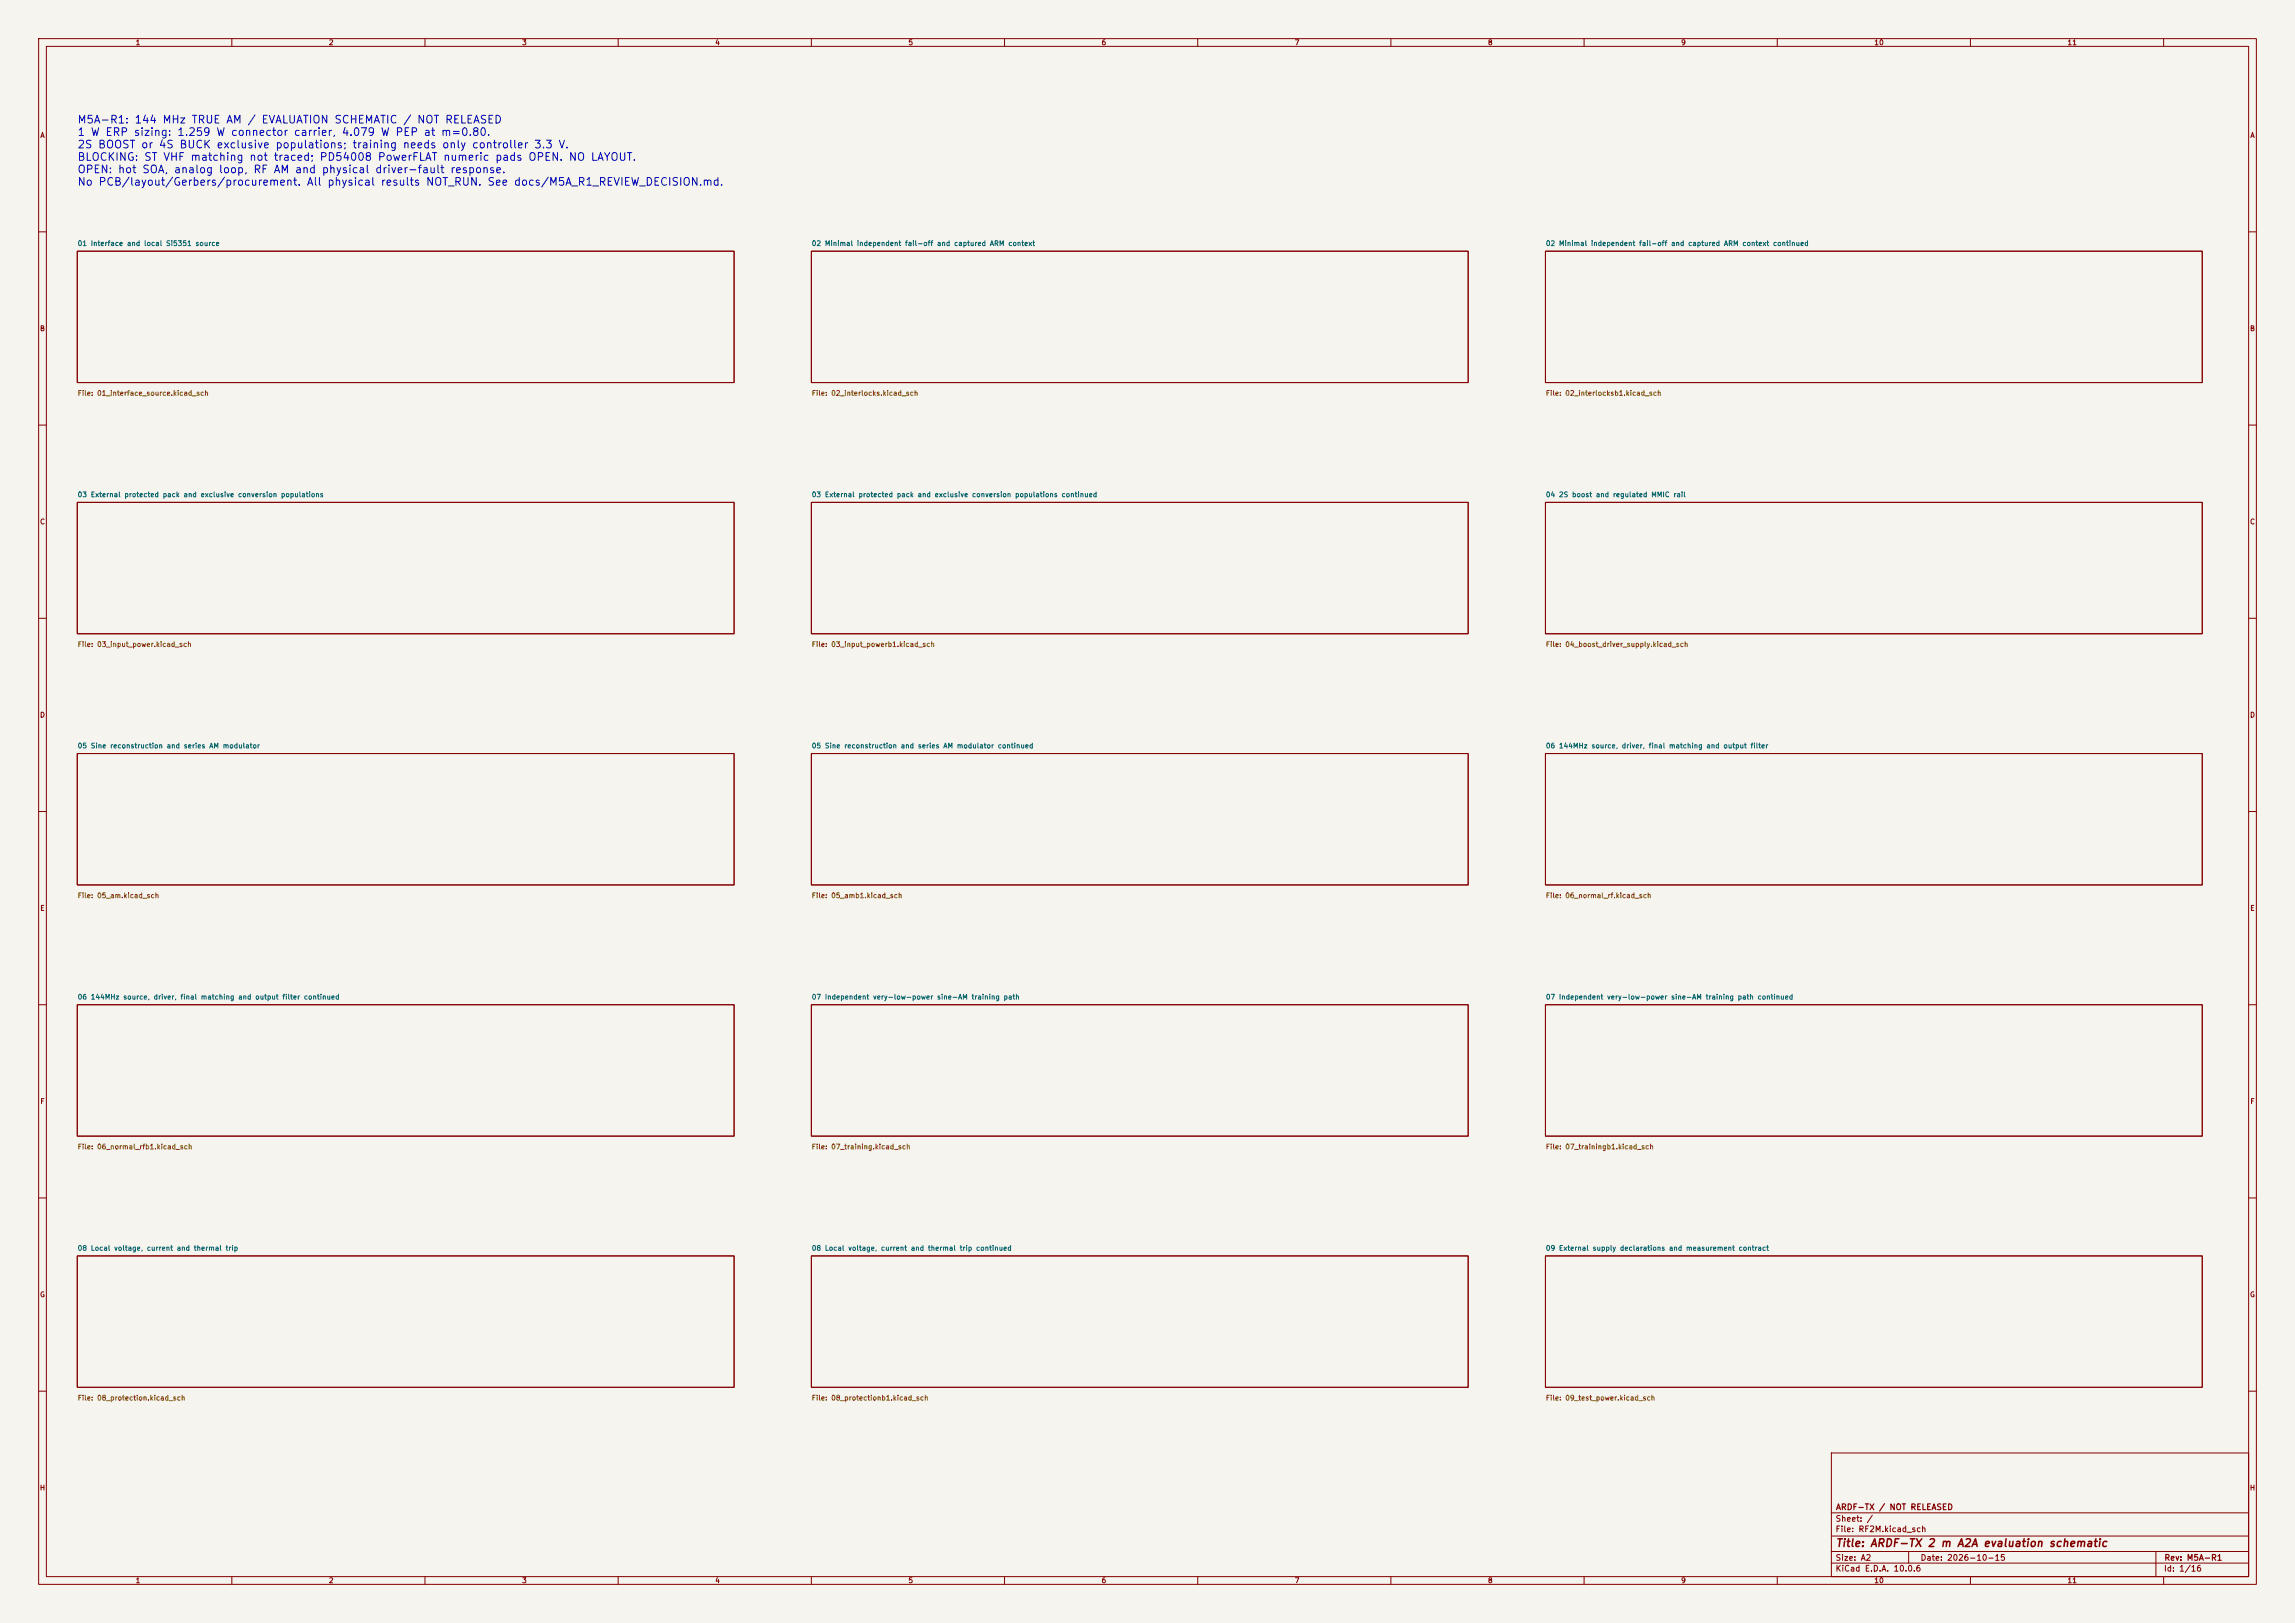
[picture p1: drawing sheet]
<svg xmlns="http://www.w3.org/2000/svg" width="594mm" height="420mm" viewBox="0 0 594 420" stroke-linecap="round" stroke-linejoin="round" font-family="sans-serif">
<defs><g id="words">
<g font-size="2" fill="#0000c2">
<text x="19.9" y="32.4">M5A-R1: 144 MHz TRUE AM / EVALUATION SCHEMATIC / NOT RELEASED</text>
<text x="19.9" y="35.7">1 W ERP sizing: 1.259 W connector carrier, 4.079 W PEP at m=0.80.</text>
<text x="19.9" y="38.9">2S BOOST or 4S BUCK exclusive populations; training needs only controller 3.3 V.</text>
<text x="19.9" y="42.1">BLOCKING: ST VHF matching not traced; PD54008 PowerFLAT numeric pads OPEN. NO LAYOUT.</text>
<text x="19.9" y="45.3">OPEN: hot SOA, analog loop, RF AM and physical driver-fault response.</text>
<text x="19.9" y="48.5">No PCB/layout/Gerbers/procurement. All physical results NOT_RUN. See docs/M5A_R1_REVIEW_DECISION.md.</text>
</g>
<text font-size="2" fill="#840000" x="475" y="400.8">Title: ARDF-TX 2 m A2A evaluation schematic</text>
<g font-size="1.5" fill="#840000">
<text x="475" y="394.1">Sheet: /</text>
<text x="475.1" y="391.1">ARDF-TX / NOT RELEASED</text>
<text x="475" y="396.8">File: RF2M.kicad_sch</text>
<text x="475" y="407">KiCad E.D.A. 10.0.6</text>
<text x="475" y="404.2">Size: A2</text>
<text x="497" y="404.2">Date: 2026-10-15</text>
<text x="560" y="407">Id: 1/16</text>
<text x="560.1" y="404.2">Rev: M5A-R1</text>
</g>
<g font-size="1.3" fill="#840000">
<text x="35" y="12">1</text>
<text x="85" y="12">2</text>
<text x="135" y="12">3</text>
<text x="185" y="12">4</text>
<text x="235" y="12">5</text>
<text x="285" y="12">6</text>
<text x="335" y="12">7</text>
<text x="385" y="12">8</text>
<text x="435" y="12">9</text>
<text x="485" y="12">10</text>
<text x="535" y="12">11</text>
<text x="10.3" y="36">A</text>
<text x="582.3" y="36">A</text>
<text x="10.2" y="86">B</text>
<text x="582.2" y="86">B</text>
<text x="10.2" y="136">C</text>
<text x="582.2" y="136">C</text>
<text x="10.2" y="186">D</text>
<text x="582.2" y="186">D</text>
<text x="10.3" y="236">E</text>
<text x="582.3" y="236">E</text>
<text x="10.3" y="286">F</text>
<text x="582.3" y="286">F</text>
<text x="10.2" y="336">G</text>
<text x="582.2" y="336">G</text>
<text x="10.2" y="386">H</text>
<text x="582.2" y="386">H</text>
<text x="35" y="410">1</text>
<text x="85" y="410">2</text>
<text x="135" y="410">3</text>
<text x="185" y="410">4</text>
<text x="235" y="410">5</text>
<text x="285" y="410">6</text>
<text x="335" y="410">7</text>
<text x="385" y="410">8</text>
<text x="435" y="410">9</text>
<text x="485" y="410">10</text>
<text x="535" y="410">11</text>
</g>
<g font-size="1.3" fill="#006464">
<text x="20" y="64">01 Interface and local Si5351 source</text>
<text x="210" y="64">02 Minimal independent fail-off and captured ARM context</text>
<text x="400" y="64">02 Minimal independent fail-off and captured ARM context continued</text>
<text x="20" y="129">03 External protected pack and exclusive conversion populations</text>
<text x="210" y="129">03 External protected pack and exclusive conversion populations continued</text>
<text x="400" y="129">04 2S boost and regulated MMIC rail</text>
<text x="20" y="194">05 Sine reconstruction and series AM modulator</text>
<text x="210" y="194">05 Sine reconstruction and series AM modulator continued</text>
<text x="400" y="194">06 144MHz source, driver, final matching and output filter</text>
<text x="20" y="259">06 144MHz source, driver, final matching and output filter continued</text>
<text x="210" y="259">07 Independent very-low-power sine-AM training path</text>
<text x="400" y="259">07 Independent very-low-power sine-AM training path continued</text>
<text x="20" y="324">08 Local voltage, current and thermal trip</text>
<text x="210" y="324">08 Local voltage, current and thermal trip continued</text>
<text x="400" y="324">09 External supply declarations and measurement contract</text>
</g>
<g font-size="1.3" fill="#725600">
<text x="20" y="102.7">File: 01_interface_source.kicad_sch</text>
<text x="210" y="102.7">File: 02_interlocks.kicad_sch</text>
<text x="400" y="102.7">File: 02_interlocksb1.kicad_sch</text>
<text x="20" y="167.7">File: 03_input_power.kicad_sch</text>
<text x="210" y="167.7">File: 03_input_powerb1.kicad_sch</text>
<text x="400" y="167.7">File: 04_boost_driver_supply.kicad_sch</text>
<text x="20" y="232.7">File: 05_am.kicad_sch</text>
<text x="210" y="232.7">File: 05_amb1.kicad_sch</text>
<text x="400" y="232.7">File: 06_normal_rf.kicad_sch</text>
<text x="20" y="297.7">File: 06_normal_rfb1.kicad_sch</text>
<text x="210" y="297.7">File: 07_training.kicad_sch</text>
<text x="400" y="297.7">File: 07_trainingb1.kicad_sch</text>
<text x="20" y="362.7">File: 08_protection.kicad_sch</text>
<text x="210" y="362.7">File: 08_protectionb1.kicad_sch</text>
<text x="400" y="362.7">File: 09_test_power.kicad_sch</text>
</g>
</g></defs>
<path d="M0 0h594v420h-594z" fill="#f5f4ef" stroke="#f5f4ef" stroke-width=".26"/>
<g fill="none" stroke="#840000" stroke-width=".26">
<path d="M10 10h574v400h-574zM12 12h570v396h-570zM60 10v2M110 10v2M160 10v2M210 10v2M260 10v2M310 10v2M360 10v2M410 10v2M460 10v2M510 10v2"/>
<path d="M560 10v2M10 60h2M20 65h170v34h-170zM210 65h170v34h-170zM400 65h170v34h-170zM582 60h2M10 110h2M582 110h2M20 130h170v34h-170zM210 130h170v34h-170zM400 130h170v34h-170zM10 160h2"/>
<path d="M582 160h2M20 195h170v34h-170zM210 195h170v34h-170zM400 195h170v34h-170zM10 210h2M582 210h2M20 260h170v34h-170zM210 260h170v34h-170zM400 260h170v34h-170zM10 260h2M582 260h2M10 310h2"/>
<path d="M582 310h2M20 325h170v34h-170zM210 325h170v34h-170zM400 325h170v34h-170zM10 360h2M474 376h108v32h-108zM582 360h2M474 397.5h108M474 391.5h108M60 408v2M110 408v2M160 408v2"/>
<path d="M210 408v2M260 408v2M310 408v2M360 408v2M410 408v2M460 408v2M474 404.5h108M474 401.5h108M494 401.5v3M510 408v2M558 401.5v6.5M560 408v2"/>
</g>
<use href="#words"/>
</svg>
